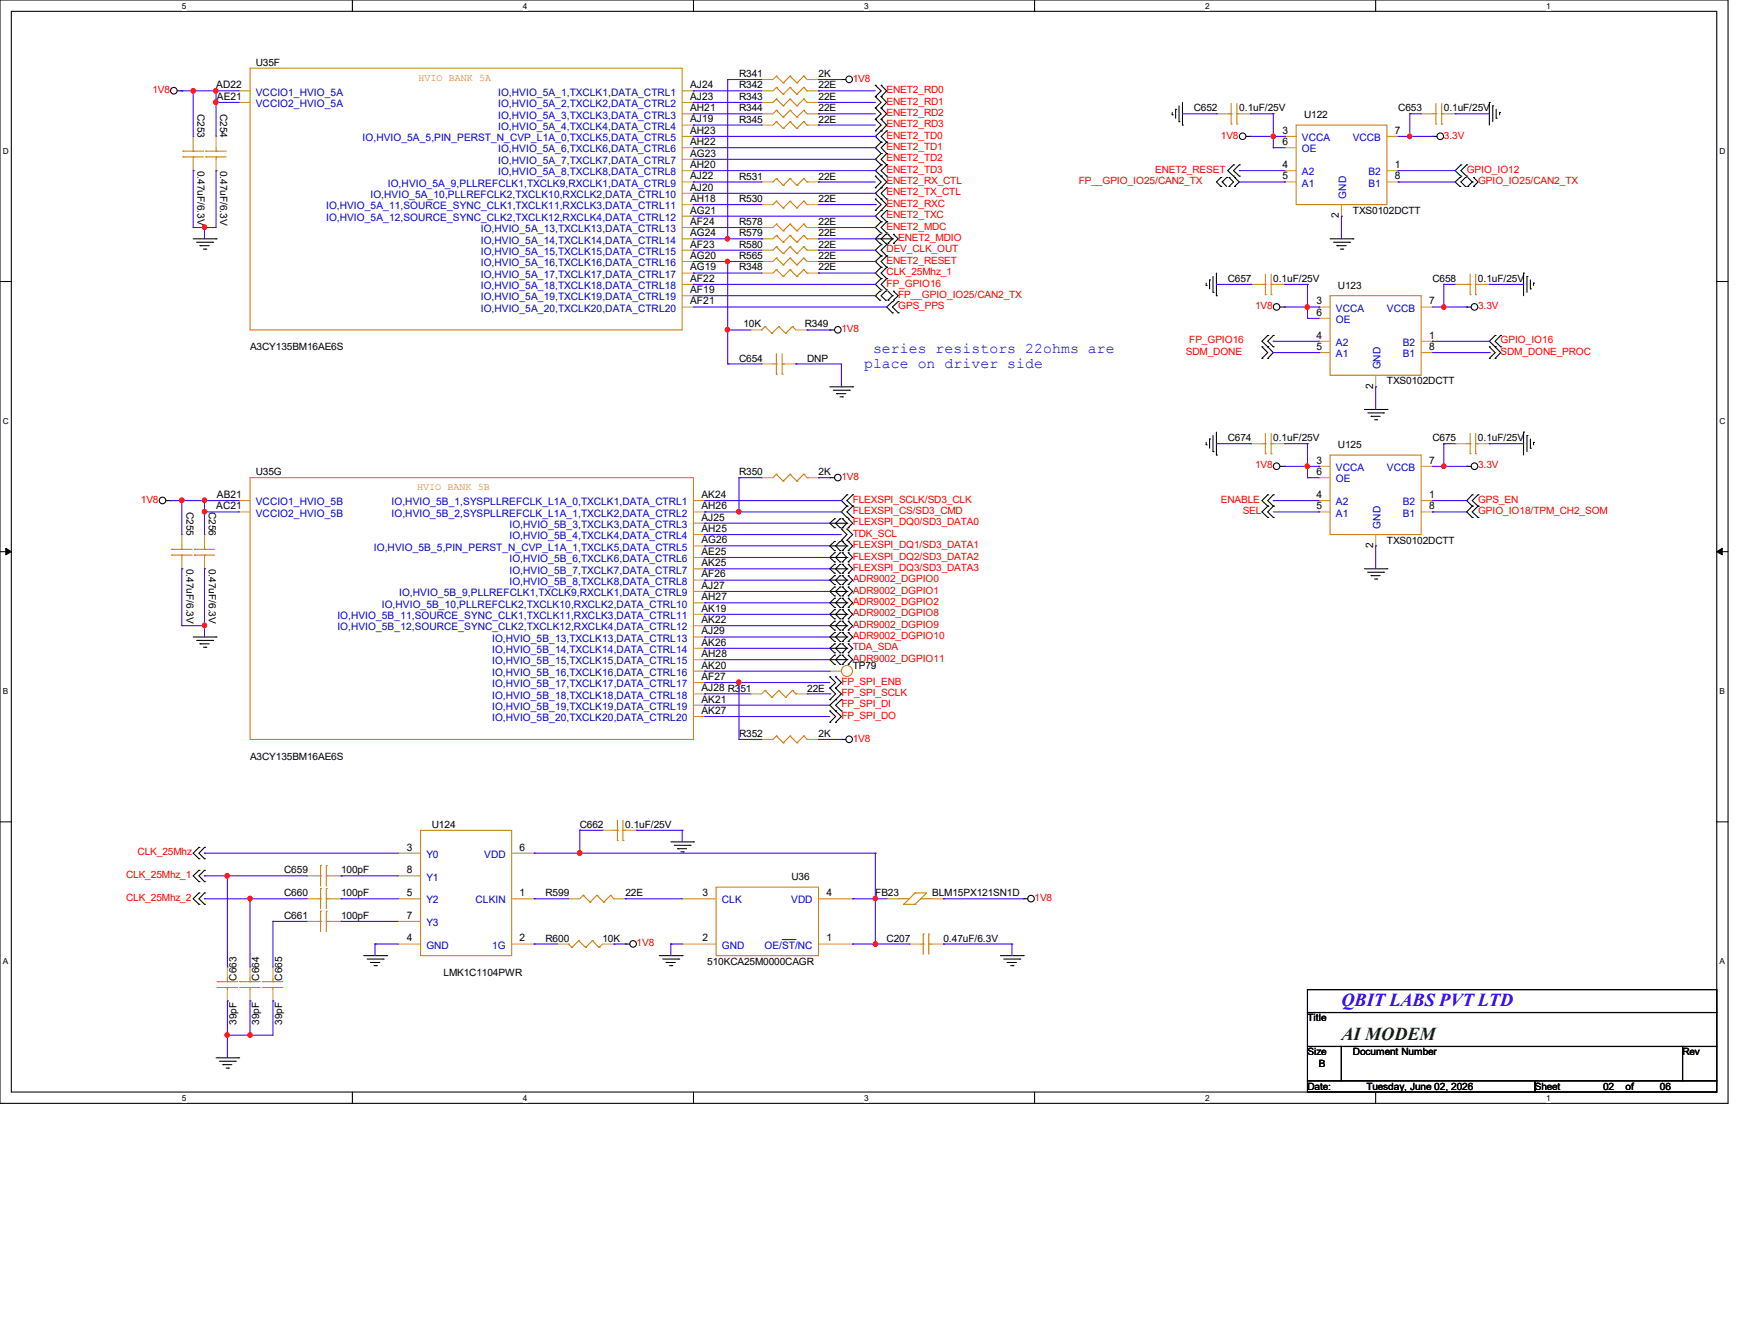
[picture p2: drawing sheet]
<svg xmlns="http://www.w3.org/2000/svg" width="279mm" height="216mm" viewBox="0 0 279 216" stroke-linecap="round" stroke-linejoin="round" font-family="sans-serif">
<defs><g id="words">
<text font-size="2.9" fill="#00f" x="215.8" y="161.7">QBIT LABS PVT LTD</text>
<text font-size="2.9" fill="#004000" x="215.8" y="167.2">AI MODEM</text>
<g font-size="2.4" fill="#00f">
<text x="139" y="59.1">place on driver side</text>
<text x="140.4" y="56.8">series resistors 22ohms are</text>
</g>
<g font-size="1.7">
<text x="34.8" y="14.2">AD22</text>
<text x="34.9" y="16">AE21</text>
<text x="111" y="14.2">AJ24</text>
<text x="111" y="16">AJ23</text>
<text x="111" y="17.9">AH21</text>
<text x="111" y="19.7">AJ19</text>
<text x="111" y="21.5">AH23</text>
<text x="111" y="23.3">AH22</text>
<text x="206.3" y="21.5">3</text>
<text x="206.3" y="23.3">6</text>
<text x="224.4" y="21.5">7</text>
<text x="111" y="25.2">AG23</text>
<text x="111" y="27">AH20</text>
<text x="111" y="28.8">AJ22</text>
<text x="206.3" y="28.8">5</text>
<text x="206.3" y="27">4</text>
<text x="224.4" y="27">1</text>
<text x="224.4" y="28.8">8</text>
<text x="111" y="30.6">AJ20</text>
<text x="111" y="32.5">AH18</text>
<text x="111" y="34.3">AG21</text>
<text x="215.4" y="35.1" transform="rotate(-90 215.4 35.1)">2</text>
<text x="111" y="36.2">AF24</text>
<text x="111" y="38">AG24</text>
<text x="111" y="39.8">AF23</text>
<text x="111" y="41.6">AG20</text>
<text x="111" y="43.5">AG19</text>
<text x="111" y="45.3">AF22</text>
<text x="111" y="47.1">AF19</text>
<text x="111" y="48.9">AF21</text>
<text x="211.7" y="48.9">3</text>
<text x="211.7" y="50.8">6</text>
<text x="229.9" y="48.9">7</text>
<text x="211.7" y="56.3">5</text>
<text x="211.7" y="54.4">4</text>
<text x="229.9" y="54.4">1</text>
<text x="229.9" y="56.3">8</text>
<text x="220.9" y="62.5" transform="rotate(-90 220.9 62.5)">2</text>
<text x="211.7" y="74.5">3</text>
<text x="211.7" y="76.4">6</text>
<text x="229.9" y="74.5">7</text>
<text x="34.8" y="81.9">AC21</text>
<text x="34.9" y="80.1">AB21</text>
<text x="112.8" y="80.1">AK24</text>
<text x="112.8" y="81.9">AH26</text>
<text x="112.8" y="83.7">AJ25</text>
<text x="211.7" y="81.9">5</text>
<text x="211.7" y="80.1">4</text>
<text x="229.9" y="80.1">1</text>
<text x="229.9" y="81.9">8</text>
<text x="112.8" y="85.5">AH25</text>
<text x="112.8" y="87.3">AG26</text>
<text x="112.8" y="89.2">AE25</text>
<text x="220.9" y="88.1" transform="rotate(-90 220.9 88.1)">2</text>
<text x="112.8" y="91">AK25</text>
<text x="112.8" y="92.8">AF26</text>
<text x="112.8" y="94.7">AJ27</text>
<text x="112.8" y="96.5">AH27</text>
<text x="112.8" y="98.3">AK19</text>
<text x="112.8" y="100.2">AK22</text>
<text x="112.8" y="102">AJ29</text>
<text x="112.8" y="103.8">AK26</text>
<text x="112.8" y="105.6">AH28</text>
<text x="112.8" y="107.5">AK20</text>
<text x="112.8" y="109.3">AF27</text>
<text x="112.8" y="111.1">AJ28 R351</text>
<text x="112.8" y="112.9">AK21</text>
<text x="112.8" y="114.8">AK27</text>
<text x="65.4" y="136.7">3</text>
<text x="83.6" y="136.7">6</text>
<text x="65.4" y="140.4">8</text>
<text x="65.4" y="144.1">5</text>
<text x="65.4" y="147.7">7</text>
<text x="83.6" y="144.1">1</text>
<text x="113" y="144.1">3</text>
<text x="132.9" y="144.1">4</text>
<text x="65.4" y="151.3">4</text>
<text x="83.6" y="151.3">2</text>
<text x="113" y="151.3">2</text>
<text x="132.9" y="151.3">1</text>
</g>
<g font-size="1.7" fill="#00c">
<text x="41.1" y="17.2">VCCIO2_HVIO_5A</text>
<text x="41.1" y="15.4">VCCIO1_HVIO_5A</text>
<text x="80.1" y="15.4">IO,HVIO_5A_1,TXCLK1,DATA_CTRL1</text>
<text x="80.1" y="17.2">IO,HVIO_5A_2,TXCLK2,DATA_CTRL2</text>
<text x="58.3" y="22.7">IO,HVIO_5A_5,PIN_PERST_N_CVP_L1A_0,TXCLK5,DATA_CTRL5</text>
<text x="80.1" y="19.1">IO,HVIO_5A_3,TXCLK3,DATA_CTRL3</text>
<text x="80.1" y="20.9">IO,HVIO_5A_4,TXCLK4,DATA_CTRL4</text>
<text x="209.4" y="22.7">VCCA</text>
<text x="217.6" y="22.7">VCCB</text>
<text x="80.1" y="24.5">IO,HVIO_5A_6,TXCLK6,DATA_CTRL6</text>
<text x="80.1" y="26.4">IO,HVIO_5A_7,TXCLK7,DATA_CTRL7</text>
<text x="80.1" y="28.2">IO,HVIO_5A_8,TXCLK8,DATA_CTRL8</text>
<text x="209.4" y="28.2">A2</text>
<text x="209.4" y="24.5">OE</text>
<text x="220.1" y="28.2">B2</text>
<text x="52.5" y="33.7">IO,HVIO_5A_11,SOURCE_SYNC_CLK1,TXCLK11,RXCLK3,DATA_CTRL11</text>
<text x="52.5" y="35.5">IO,HVIO_5A_12,SOURCE_SYNC_CLK2,TXCLK12,RXCLK4,DATA_CTRL12</text>
<text x="59.6" y="31.8">IO,HVIO_5A_10,PLLREFCLK2,TXCLK10,RXCLK2,DATA_CTRL10</text>
<text x="62.4" y="30">IO,HVIO_5A_9,PLLREFCLK1,TXCLK9,RXCLK1,DATA_CTRL9</text>
<text x="209.4" y="30">A1</text>
<text x="216.5" y="32" transform="rotate(-90 216.5 32)">GND</text>
<text x="220.1" y="30">B1</text>
<text x="77.3" y="37.3">IO,HVIO_5A_13,TXCLK13,DATA_CTRL13</text>
<text x="77.3" y="39.2">IO,HVIO_5A_14,TXCLK14,DATA_CTRL14</text>
<text x="77.3" y="41">IO,HVIO_5A_15,TXCLK15,DATA_CTRL15</text>
<text x="77.3" y="42.8">IO,HVIO_5A_16,TXCLK16,DATA_CTRL16</text>
<text x="77.3" y="44.7">IO,HVIO_5A_17,TXCLK17,DATA_CTRL17</text>
<text x="77.3" y="46.5">IO,HVIO_5A_18,TXCLK18,DATA_CTRL18</text>
<text x="77.3" y="48.3">IO,HVIO_5A_19,TXCLK19,DATA_CTRL19</text>
<text x="77.3" y="50.1">IO,HVIO_5A_20,TXCLK20,DATA_CTRL20</text>
<text x="214.9" y="50.1">VCCA</text>
<text x="214.9" y="51.9">OE</text>
<text x="223.1" y="50.1">VCCB</text>
<text x="214.9" y="57.4">A1</text>
<text x="214.9" y="55.6">A2</text>
<text x="222" y="59.4" transform="rotate(-90 222 59.4)">GND</text>
<text x="225.6" y="55.6">B2</text>
<text x="225.6" y="57.4">B1</text>
<text x="214.9" y="75.7">VCCA</text>
<text x="214.9" y="77.6">OE</text>
<text x="223.1" y="75.7">VCCB</text>
<text x="41.1" y="83.1">VCCIO2_HVIO_5B</text>
<text x="41.1" y="81.2">VCCIO1_HVIO_5B</text>
<text x="63" y="81.2">IO,HVIO_5B_1,SYSPLLREFCLK_L1A_0,TXCLK1,DATA_CTRL1</text>
<text x="63" y="83.1">IO,HVIO_5B_2,SYSPLLREFCLK_L1A_1,TXCLK2,DATA_CTRL2</text>
<text x="214.9" y="83.1">A1</text>
<text x="214.9" y="81.2">A2</text>
<text x="225.6" y="81.2">B2</text>
<text x="225.6" y="83.1">B1</text>
<text x="60.2" y="88.5">IO,HVIO_5B_5,PIN_PERST_N_CVP_L1A_1,TXCLK5,DATA_CTRL5</text>
<text x="82" y="84.9">IO,HVIO_5B_3,TXCLK3,DATA_CTRL3</text>
<text x="82" y="86.7">IO,HVIO_5B_4,TXCLK4,DATA_CTRL4</text>
<text x="222" y="85" transform="rotate(-90 222 85)">GND</text>
<text x="64.2" y="95.8">IO,HVIO_5B_9,PLLREFCLK1,TXCLK9,RXCLK1,DATA_CTRL9</text>
<text x="82" y="90.4">IO,HVIO_5B_6,TXCLK6,DATA_CTRL6</text>
<text x="82" y="92.2">IO,HVIO_5B_7,TXCLK7,DATA_CTRL7</text>
<text x="82" y="94">IO,HVIO_5B_8,TXCLK8,DATA_CTRL8</text>
<text x="54.3" y="99.5">IO,HVIO_5B_11,SOURCE_SYNC_CLK1,TXCLK11,RXCLK3,DATA_CTRL11</text>
<text x="54.3" y="101.3">IO,HVIO_5B_12,SOURCE_SYNC_CLK2,TXCLK12,RXCLK4,DATA_CTRL12</text>
<text x="61.4" y="97.7">IO,HVIO_5B_10,PLLREFCLK2,TXCLK10,RXCLK2,DATA_CTRL10</text>
<text x="79.2" y="103.2">IO,HVIO_5B_13,TXCLK13,DATA_CTRL13</text>
<text x="79.2" y="105">IO,HVIO_5B_14,TXCLK14,DATA_CTRL14</text>
<text x="79.2" y="106.8">IO,HVIO_5B_15,TXCLK15,DATA_CTRL15</text>
<text x="79.2" y="108.7">IO,HVIO_5B_16,TXCLK16,DATA_CTRL16</text>
<text x="79.2" y="110.5">IO,HVIO_5B_17,TXCLK17,DATA_CTRL17</text>
<text x="79.2" y="112.3">IO,HVIO_5B_18,TXCLK18,DATA_CTRL18</text>
<text x="79.2" y="114.1">IO,HVIO_5B_19,TXCLK19,DATA_CTRL19</text>
<text x="79.2" y="116">IO,HVIO_5B_20,TXCLK20,DATA_CTRL20</text>
<text x="68.6" y="137.9">Y0</text>
<text x="77.9" y="137.9">VDD</text>
<text x="68.6" y="141.6">Y1</text>
<text x="68.6" y="145.2">Y2</text>
<text x="68.6" y="148.9">Y3</text>
<text x="76.5" y="145.2">CLKIN</text>
<text x="116.1" y="145.2">CLK</text>
<text x="127.3" y="145.2">VDD</text>
<text x="68.6" y="152.5">GND</text>
<text x="79.2" y="152.5">1G</text>
<text x="116.1" y="152.5">GND</text>
<text x="123" y="152.5">OE/ST/NC</text>
</g>
<g font-size="1.6">
<text x="41.1" y="10.6">U35F</text>
<text x="118.9" y="16">R343</text>
<text x="118.9" y="14.2">R342</text>
<text x="118.9" y="12.4">R341</text>
<text x="118.9" y="17.9">R344</text>
<text x="131.7" y="16">22E</text>
<text x="131.7" y="14.2">22E</text>
<text x="131.7" y="12.4">2K</text>
<text x="131.7" y="17.9">22E</text>
<text x="192" y="17.9">C652</text>
<text x="199.3" y="17.9">0.1uF/25V</text>
<text x="224.9" y="17.9">C653</text>
<text x="232.2" y="17.9">0.1uF/25V</text>
<text x="31.8" y="18.3" transform="rotate(90 31.8 18.3)">C253</text>
<text x="35.4" y="18.3" transform="rotate(90 35.4 18.3)">C254</text>
<text x="118.9" y="19.7">R345</text>
<text x="131.7" y="19.7">22E</text>
<text x="209.8" y="19">U122</text>
<text x="31.8" y="27.4" transform="rotate(90 31.8 27.4)">0.47uF/6.3V</text>
<text x="35.4" y="27.4" transform="rotate(90 35.4 27.4)">0.47uF/6.3V</text>
<text x="118.9" y="28.9">R531</text>
<text x="131.7" y="28.9">22E</text>
<text x="118.9" y="32.5">R530</text>
<text x="131.7" y="32.5">22E</text>
<text x="217.6" y="34.3">TXS0102DCTT</text>
<text x="118.9" y="36.2">R578</text>
<text x="118.9" y="41.7">R565</text>
<text x="118.9" y="39.8">R580</text>
<text x="118.9" y="38">R579</text>
<text x="131.7" y="36.2">22E</text>
<text x="131.7" y="41.7">22E</text>
<text x="131.7" y="39.8">22E</text>
<text x="131.7" y="38">22E</text>
<text x="118.9" y="43.5">R348</text>
<text x="131.7" y="43.5">22E</text>
<text x="197.5" y="45.3">C657</text>
<text x="204.8" y="45.3">0.1uF/25V</text>
<text x="215.2" y="46.4">U123</text>
<text x="230.4" y="45.3">C658</text>
<text x="237.7" y="45.3">0.1uF/25V</text>
<text x="119.6" y="52.6">10K</text>
<text x="129.5" y="52.6">R349</text>
<text x="40.2" y="56.3">A3CY135BM16AE6S</text>
<text x="118.9" y="58.1">C654</text>
<text x="129.8" y="58.1">DNP</text>
<text x="223.1" y="61.8">TXS0102DCTT</text>
<text x="197.5" y="70.9">C674</text>
<text x="204.8" y="70.9">0.1uF/25V</text>
<text x="230.4" y="70.9">C675</text>
<text x="237.7" y="70.9">0.1uF/25V</text>
<text x="41.1" y="76.4">U35G</text>
<text x="118.9" y="76.4">R350</text>
<text x="131.7" y="76.4">2K</text>
<text x="215.2" y="72">U125</text>
<text x="30" y="82.3" transform="rotate(90 30 82.3)">C255</text>
<text x="33.6" y="82.3" transform="rotate(90 33.6 82.3)">C256</text>
<text x="223.1" y="87.4">TXS0102DCTT</text>
<text x="30" y="91.4" transform="rotate(90 30 91.4)">0.47uF/6.3V</text>
<text x="33.6" y="91.4" transform="rotate(90 33.6 91.4)">0.47uF/6.3V</text>
<text x="137.2" y="107.5">TP79</text>
<text x="129.8" y="111.2">22E</text>
<text x="118.9" y="118.5">R352</text>
<text x="131.7" y="118.5">2K</text>
<text x="40.2" y="122.1">A3CY135BM16AE6S</text>
<text x="69.5" y="133.1">U124</text>
<text x="93.3" y="133.1">C662</text>
<text x="100.6" y="133.1">0.1uF/25V</text>
<text x="45.7" y="140.4">C659</text>
<text x="54.9" y="140.4">100pF</text>
<text x="127.3" y="141.5">U36</text>
<text x="45.7" y="144.1">C660</text>
<text x="45.7" y="147.7">C661</text>
<text x="54.9" y="144.1">100pF</text>
<text x="54.9" y="147.7">100pF</text>
<text x="87.8" y="144.1">R599</text>
<text x="100.6" y="144.1">22E</text>
<text x="140.8" y="144.1">FB23</text>
<text x="149.9" y="144.1">BLM15PX121SN1D</text>
<text x="87.8" y="151.4">R600</text>
<text x="96.9" y="151.4">10K</text>
<text x="113.7" y="155.1">510KCA25M0000CAGR</text>
<text x="142.6" y="151.4">C207</text>
<text x="151.8" y="151.4">0.47uF/6.3V</text>
<text x="38.1" y="157.6" transform="rotate(-90 38.1 157.6)">C663</text>
<text x="41.7" y="157.6" transform="rotate(-90 41.7 157.6)">C664</text>
<text x="45.4" y="157.6" transform="rotate(-90 45.4 157.6)">C665</text>
<text x="71.3" y="156.9">LMK1C1104PWR</text>
<text x="38.1" y="164.8" transform="rotate(-90 38.1 164.8)">39pF</text>
<text x="41.7" y="164.8" transform="rotate(-90 41.7 164.8)">39pF</text>
<text x="45.4" y="164.8" transform="rotate(-90 45.4 164.8)">39pF</text>
<text x="210.3" y="164.2">Title</text>
<text x="210.3" y="169.7">Size</text>
<text x="212.1" y="171.5">B</text>
<text x="217.6" y="169.7">Document Number</text>
<text x="270.6" y="169.7">Rev</text>
<text x="210.3" y="175.2">Date:</text>
<text x="219.8" y="175.2">Tuesday, June 02, 2026</text>
<text x="246.9" y="175.2">Sheet</text>
<text x="257.8" y="175.2">02</text>
<text x="261.5" y="175.2">of</text>
<text x="267" y="175.2">06</text>
</g>
<g font-size="1.6" fill="#f00">
<text x="24.5" y="14.9">1V8</text>
<text x="137.2" y="13.1">1V8</text>
<text x="142.6" y="14.9">ENET2_RD0</text>
<text x="142.6" y="16.8">ENET2_RD1</text>
<text x="142.6" y="20.4">ENET2_RD3</text>
<text x="142.6" y="18.6">ENET2_RD2</text>
<text x="142.6" y="22.3">ENET2_TD0</text>
<text x="196.4" y="22.3">1V8</text>
<text x="232.2" y="22.3">3.3V</text>
<text x="142.6" y="24.1">ENET2_TD1</text>
<text x="142.6" y="26">ENET2_TD2</text>
<text x="142.6" y="29.6">ENET2_RX_CTL</text>
<text x="142.6" y="27.8">ENET2_TD3</text>
<text x="173.5" y="29.6">FP__GPIO_IO25/CAN2_TX</text>
<text x="185.8" y="27.8">ENET2_RESET</text>
<text x="235.9" y="27.8">GPIO_IO12</text>
<text x="237.7" y="29.6">GPIO_IO25/CAN2_TX</text>
<text x="142.6" y="31.4">ENET2_TX_CTL</text>
<text x="142.6" y="33.2">ENET2_RXC</text>
<text x="142.6" y="35.1">ENET2_TXC</text>
<text x="142.6" y="36.9">ENET2_MDC</text>
<text x="142.6" y="40.6">DEV_CLK_OUT</text>
<text x="144.5" y="38.7">ENET2_MDIO</text>
<text x="142.6" y="42.4">ENET2_RESET</text>
<text x="142.6" y="44.2">CLK_25Mhz_1</text>
<text x="142.6" y="46.1">FP_GPIO16</text>
<text x="144.5" y="47.9">FP__GPIO_IO25/CAN2_TX</text>
<text x="135.3" y="53.4">1V8</text>
<text x="144.5" y="49.7">GPS_PPS</text>
<text x="201.9" y="49.7">1V8</text>
<text x="237.7" y="49.7">3.3V</text>
<text x="190.8" y="57">SDM_DONE</text>
<text x="191.3" y="55.2">FP_GPIO16</text>
<text x="241.4" y="55.2">GPIO_IO16</text>
<text x="241.4" y="57">SDM_DONE_PROC</text>
<text x="135.3" y="77.1">1V8</text>
<text x="201.9" y="75.3">1V8</text>
<text x="237.7" y="75.3">3.3V</text>
<text x="22.6" y="80.8">1V8</text>
<text x="137.2" y="80.8">FLEXSPI_SCLK/SD3_CLK</text>
<text x="137.2" y="82.6">FLEXSPI_CS/SD3_CMD</text>
<text x="196.4" y="80.8">ENABLE</text>
<text x="199.9" y="82.6">SEL</text>
<text x="237.7" y="80.8">GPS_EN</text>
<text x="237.7" y="82.6">GPIO_IO18/TPM_CH2_SOM</text>
<text x="137.2" y="84.5">FLEXSPI_DQ0/SD3_DATA0</text>
<text x="137.2" y="86.3">TDK_SCL</text>
<text x="137.2" y="88.1">FLEXSPI_DQ1/SD3_DATA1</text>
<text x="137.2" y="90">FLEXSPI_DQ2/SD3_DATA2</text>
<text x="137.2" y="91.8">FLEXSPI_DQ3/SD3_DATA3</text>
<text x="137.2" y="93.6">ADR9002_DGPIO0</text>
<text x="137.2" y="95.4">ADR9002_DGPIO1</text>
<text x="137.2" y="97.2">ADR9002_DGPIO2</text>
<text x="137.2" y="99.1">ADR9002_DGPIO8</text>
<text x="137.2" y="100.9">ADR9002_DGPIO9</text>
<text x="137.2" y="104.6">TDA_SDA</text>
<text x="137.2" y="102.7">ADR9002_DGPIO10</text>
<text x="137.2" y="106.4">ADR9002_DGPIO11</text>
<text x="135.3" y="110.1">FP_SPI_ENB</text>
<text x="135.3" y="113.7">FP_SPI_DI</text>
<text x="135.3" y="111.9">FP_SPI_SCLK</text>
<text x="135.3" y="115.5">FP_SPI_DO</text>
<text x="137.2" y="119.2">1V8</text>
<text x="22.1" y="137.5">CLK_25Mhz</text>
<text x="20.3" y="141.1">CLK_25Mhz_1</text>
<text x="20.3" y="144.8">CLK_25Mhz_2</text>
<text x="166.4" y="144.8">1V8</text>
<text x="102.4" y="152.1">1V8</text>
</g>
<g font-size="1.6" fill="#cc8006">
<text x="67.3" y="13">HVIO BANK 5A</text>
<text x="67.1" y="78.8">HVIO BANK 5B</text>
</g>
<g font-size="1.3">
<text x="29.3" y="1.4">5</text>
<text x="84.1" y="1.4">4</text>
<text x="139" y="1.4">3</text>
<text x="193.8" y="1.4">2</text>
<text x="248.7" y="1.4">1</text>
<text x=".5" y="24.7">D</text>
<text x="276.6" y="24.7">D</text>
<text x=".5" y="68.2">C</text>
<text x="276.6" y="68.2">C</text>
<text x=".5" y="111.6">B</text>
<text x="276.6" y="111.6">B</text>
<text x=".5" y="155">A</text>
<text x="276.6" y="155">A</text>
<text x="29.3" y="177">5</text>
<text x="84.1" y="177">4</text>
<text x="139" y="177">3</text>
<text x="193.8" y="177">2</text>
<text x="248.7" y="177">1</text>
</g>
</g></defs>
<path d="M0 0h278v177.4h-278zM1.8 1.8h274.3v173.8h-274.3z" fill="none" stroke="#000" stroke-width=".17"/>
<g fill="#fff">
<path d="M29.3 .2h.7v1.5h-.7z"/>
<path d="M29.3 175.8h.7v1.4h-.7z"/>
</g>
<path d="M56.7 0v1.8M56.7 175.6v1.8" fill="none" stroke="#000" stroke-width=".17"/>
<g fill="#fff">
<path d="M84.1 .2h.7v1.5h-.7z"/>
<path d="M84.1 175.8h.7v1.4h-.7z"/>
</g>
<path d="M111.5 0v1.8M111.5 175.6v1.8" fill="none" stroke="#000" stroke-width=".17"/>
<g fill="#fff">
<path d="M139 .2h.7v1.5h-.7z"/>
<path d="M139 175.8h.7v1.4h-.7z"/>
</g>
<path d="M166.4 0v1.8M166.4 175.6v1.8" fill="none" stroke="#000" stroke-width=".17"/>
<g fill="#fff">
<path d="M193.8 .2h.8v1.5h-.8z"/>
<path d="M193.8 175.8h.8v1.4h-.8z"/>
</g>
<path d="M221.3 0v1.8M221.3 175.6v1.8" fill="none" stroke="#000" stroke-width=".17"/>
<g fill="#fff">
<path d="M248.7 .2h.7v1.5h-.7z"/>
<path d="M248.7 175.8h.7v1.4h-.7z"/>
<path d="M.5 23.5h.9v1.5h-.9z"/>
<path d="M276.6 23.5h.9v1.5h-.9z"/>
<path d="M.5 67h.9v1.5h-.9z"/>
<path d="M276.6 67h.9v1.5h-.9z"/>
</g>
<path d="M0 45.3h1.8M276.1 45.3h1.9" fill="none" stroke="#000" stroke-width=".17"/>
<g fill="#fff">
<path d="M.5 110.4h.8v1.5h-.8z"/>
<path d="M276.6 110.4h.9v1.5h-.9z"/>
</g>
<path d="M0 88.7h1.8M276.1 88.7h1.9" fill="none" stroke="#000" stroke-width=".17"/>
<path d="M.9 88.1l.9 .6-.9 .5zM276.1 88.7l.9-.6v1.1z" fill="#000" stroke="#000" stroke-width=".16"/>
<g fill="#fff">
<path d="M.5 153.8h.8v1.5h-.8z"/>
<path d="M276.6 153.8h.9v1.5h-.9z"/>
</g>
<g fill="none" stroke="#000" stroke-width=".17">
<path d="M28.5 14.6h.8M29.3 14.6h.1M135.3 12.8h.1M135.3 12.8h.8M140.8 19.2h.1M140.8 13.7h.1M140.8 15.5h.1M140.8 17.4h.1M140.8 19.2l.9 .9-.9 .9M140.8 13.7l.9 .9-.9 .9M140.8 15.5l.9 1-.9 .9M140.8 17.4l.9 .9-.9 .9"/>
<path d="M141.7 19.2h.1M141.7 13.7h.1M141.7 15.5h.1M141.7 17.4h.1M141.7 19.2l.9 .9-.9 .9M141.7 13.7l.9 .9-.9 .9M141.7 15.5l.9 1-.9 .9M141.7 17.4l.9 .9-.9 .9M188.6 18.5h.1M188.6 18.1v.4M189.1 17.6h.1M189.1 17.6v1.4"/>
<path d="M189.7 19.6h.1M189.7 17v2.6M190.2 16.5v3.6M239.6 16.5h.1M239.6 16.5v3.6M240.1 17h.1M240.1 17v2.6M240.7 19h.1M240.7 17.6v1.4M241.2 18.1h.1M241.2 18.1v.4M31.1 38.4h3.7"/>
<path d="M31.6 38.9h2.6M32.2 39.5h.1M32.2 39.5h1.5M34.2 38.9h.1M34.8 38.4h.1M140.8 21h.1M140.8 28.3h.1M140.8 30.2h.1M140.8 32h.1M140.8 33.8h.1M140.8 38.4h2.8M140.8 38.4l.7 .7"/>
<path d="M140.8 28.3l.9 1-.9 .9M140.8 32l.9 .9-.9 .9M141.5 39.1h.1M141.5 37.7h.1M141.5 37.7l-.7 .7M141.7 21h.1M141.7 35.6h.1M141.7 37.5h.1M141.7 22.9h.1M141.7 24.7h.1M141.7 26.5h.1M141.7 28.3h.1"/>
<path d="M141.7 30.2h.1M141.7 32h.1M141.7 33.8h.1M141.7 39.3h.1M141.7 35.6l-.9 1 .9 .9M141.7 21l-.9 .9 .9 1M141.7 22.9l-.9 .8 .9 1M141.7 24.7l-.9 .9 .9 .9M141.7 28.3l.9 1-.9 .9M141.7 26.5l-.9 .9 .9 .9M141.7 30.2l-.9 .9 1.8 1.8-.9 .9M141.7 33.8l-.9 1 .9 .8"/>
<path d="M141.7 39.3l-.9 .9 .9 .9M142.5 37.7h.1M142.5 39.1h.1M142.5 37.7l-.8 .7 .8 .7M142.6 37.5h.1M142.6 35.6h.1M142.6 22.9h.1M142.6 21h.1M142.6 24.7h.1M142.6 26.5h.1M142.6 28.3h.1M142.6 32h.1"/>
<path d="M142.6 30.2h.1M142.6 33.8h.1M142.6 39.3h.1M142.6 35.6l-.9 1 .9 .9M142.6 39.3l-.9 .9 .9 .9M142.6 21l-.9 .9 .9 1M142.6 22.9l-.9 .8 .9 1M142.6 24.7l-.9 .9 .9 .9M142.6 26.5l-.9 .9 .9 .9M142.6 30.2l-.9 .9 .9 .9M142.6 33.8l-.9 1 .9 .8M142.8 37.7h.1"/>
<path d="M142.8 39.1h.1M142.8 37.7l.8 .7M143.6 38.4h.1M143.6 38.4l-.8 .7M143.7 37.7h.1M143.7 39.1h.1M143.7 37.7l.8 .7-.8 .7M190.2 20.1h.1M196.4 30h.1M196.4 28.5h.1M196.4 28.5l-.7 .8 .7 .7M196.6 29.3h.1"/>
<path d="M196.6 29.3l.7 .7M197.3 28.5h.1M197.3 28.5l-.7 .8M197.7 28.5h.1M197.7 30h.1M197.7 28.5l.7 .8-.7 .7M198.4 26.5h.1M198.4 28.3h.1M198.4 26.5l-.9 .9 .9 .9M198.6 28.5h.1M198.6 30h.1M198.6 28.5l.7 .8-.7 .7"/>
<path d="M199.3 26.5h.1M199.3 28.3h.1M199.3 26.5l-.9 .9 .9 .9M200.4 21.9h.8M201.2 21.9h.1M214 38.4h3.6M214.5 38.9h2.6M215.1 39.5h.1M215.1 39.5h1.4M217.1 38.9h.1M217.6 38.4h.1M230.4 21.9h.1"/>
<path d="M230.4 21.9h.7M234.8 30h.1M234.8 28.5h.1M234.8 28.5l-.7 .8 .7 .7M235 26.5h.1M235 28.3h.1M235 26.5l-.9 .9 .9 .9M235.7 30h.1M235.7 28.5h.1M235.7 28.5l-.7 .8 .7 .7M235.9 28.3h.1M235.9 26.5h.1"/>
<path d="M235.9 26.5l-.9 .9 .9 .9M236.1 30h.1M236.1 28.5l.7 .8M236.8 29.3h.1M236.8 29.3l-.7 .7M237 28.5h.1M237 30h.1M237 28.5l.7 .8-.7 .7M32.7 40h.4M33.1 40h.1M133.5 53h.1M133.5 53h.7"/>
<path d="M141.5 48.3h.1M141.5 46.8h.1M141.5 46.8l-.7 .7 .7 .8M141.7 41.1h.1M141.7 43h.1M141.7 44.8h.1M141.7 46.6h.1M141.7 41.1l-.9 .9 .9 1M141.7 43l-.9 .9 .9 .9M141.7 44.8l-.9 .9 .9 .9M142.5 48.3h.1M142.5 46.8h.1"/>
<path d="M142.5 46.8l-.8 .7 .8 .8M142.6 43h.1M142.6 41.1h.1M142.6 44.8h.1M142.6 46.6h.1M142.6 41.1l-.9 .9 .9 1M142.6 43l-.9 .9 .9 .9M142.6 44.8l-.9 .9 .9 .9M142.8 48.3h.1M142.8 46.8l.8 .7M143.6 48.5h.1M143.6 50.3h.1"/>
<path d="M143.6 47.5h.1M143.6 48.5l-1 .9 1 .9M143.6 47.5l-.8 .8M143.7 46.8h.1M143.7 48.3h.1M143.7 46.8l.8 .7-.8 .8M144.5 50.3h.1M144.5 48.5h.1M144.5 48.5l-.9 .9 .9 .9M194 45.9h.1M194 45.5v.4M194.6 45h.1"/>
<path d="M194.6 45v1.4M195.1 47h.1M195.1 44.4v2.6M195.7 47.5h.1M195.7 43.9v3.6M203 57.6h.1M203 55.8h.1M203 55.8l.9 .9-.9 .9M203.9 53.9h.1M203.9 55.8h.1M203.9 57.6h.1M203.9 53.9l-.9 1 .9 .9"/>
<path d="M203.9 55.8l.9 .9-.9 .9M204.8 53.9h.1M204.8 55.8h.1M204.8 53.9l-.9 1 .9 .9M205.9 49.4h.7M206.6 49.4h.1M215.6 40h.4M216 40h.1M235.9 49.4h.1M235.9 49.4h.7M239.6 57.6h.1M239.6 55.8h.1"/>
<path d="M239.6 55.8l.9 .9-.9 .9M240.5 53.9h.1M240.5 55.8h.1M240.5 57.6h.1M240.5 53.9l-.9 1 .9 .9M240.5 55.8l.9 .9-.9 .9M241.4 55.8h.1M241.4 53.9h.1M241.4 53.9l-.9 1 .9 .9M245.1 43.9h.1M245.1 43.9v3.6M245.6 44.4h.1"/>
<path d="M245.6 44.4v2.6M246.2 46.4h.1M246.2 45v1.4M246.7 45.5h.1M246.7 45.5v.4M133.5 76.8h.1M133.5 76.8h.7M133.5 62.2h3.7M134 62.7h2.6M134.6 63.3h.1M134.6 63.3h1.5M135.1 63.8h.4"/>
<path d="M135.5 63.8h.1M136.2 79.5h.1M136.2 79.5l-.9 1 .9 .9M136.6 62.7h.1M137.2 62.2h.1M137.2 79.5h.1M137.2 79.5l-1 1 1 .9M194 71.5h.1M194 71.1v.4M194.6 70.6h.1M194.6 70.6v1.5M195.1 72.6h.1"/>
<path d="M195.1 70v2.6M195.7 73.2h.1M195.7 69.5v3.7M203.9 79.5h.1M203.9 79.5l-.9 1 .9 .9M204.8 79.5h.1M204.8 79.5l-.9 1 .9 .9M205.9 75h.7M206.6 75h.1M219.5 65.8h3.6M220 66.4h2.5M220.6 66.9h.1"/>
<path d="M220.6 66.9h1.4M221.1 67.5h.3M221.4 67.5h.1M222.5 66.4h.1M223.1 65.8h.1M235.9 75h.1M235.9 75h.7M236.8 79.5h.1M236.8 79.5l-.9 1 .9 .9M237.7 79.5h.1M237.7 79.5l-.9 1 .9 .9M245.1 69.5h.1"/>
<path d="M245.1 69.5v3.7M245.6 70h.1M245.6 70v2.6M246.2 72.1h.1M246.2 70.6v1.5M246.7 71.1h.1M246.7 71.1v.4M26.7 80.5h.7M27.4 80.5h.1M133.5 91.4h2.7M133.5 84.1h2.7M133.5 84.1l.7 .7"/>
<path d="M133.5 87.8h2.7M133.5 87.8l.7 .7M133.5 89.6h2.7M133.5 89.6l.7 .7M133.5 91.4l.7 .8M133.5 93.3h2.7M133.5 93.3l.7 .7M133.5 95.1h2.7M133.5 95.1l.7 .7M133.5 96.9h2.7M133.5 96.9l.7 .8M133.5 98.8h2.7"/>
<path d="M133.5 98.8l.7 .7M134.2 84.8h.1M134.2 83.4h.1M134.2 88.5h.1M134.2 87h.1M134.2 90.3h.1M134.2 88.9h.1M134.2 92.2h.1M134.2 90.7h.1M134.2 94h.1M134.2 92.5h.1M134.2 95.8h.1"/>
<path d="M134.2 94.4h.1M134.2 97.7h.1M134.2 96.2h.1M134.2 99.5h.1M134.2 98h.1M134.2 99.9h.1M134.2 83.4l-.7 .7M134.2 88.9l-.7 .7M134.2 87l-.7 .8M134.2 90.7l-.7 .7M134.2 92.5l-.7 .8M134.2 98l-.7 .8"/>
<path d="M134.2 94.4l-.7 .7M134.2 96.2l-.7 .7M134.2 99.9l-.7 .7M135.1 83.4h.1M135.1 84.8h.1M135.1 87h.1M135.1 88.5h.1M135.1 88.9h.1M135.1 90.3h.1M135.1 90.7h.1M135.1 92.2h.1M135.1 92.5h.1"/>
<path d="M135.1 94h.1M135.1 94.4h.1M135.1 95.8h.1M135.1 96.2h.1M135.1 97.7h.1M135.1 98h.1M135.1 99.5h.1M135.1 99.9h.1M135.1 83.4l-.7 .7 .7 .7M135.1 87l-.7 .8 .7 .7M135.1 88.9l-.7 .7 .7 .7M135.1 90.7l-.7 .7 .7 .8"/>
<path d="M135.1 92.5l-.7 .8 .7 .7M135.1 94.4l-.7 .7 .7 .7M135.1 96.2l-.7 .7 .7 .8M135.1 98l-.7 .8 .7 .7M135.1 99.9l-.7 .7 .7 .7M135.3 85h.1M135.3 86.9h.1M135.3 85l.9 .9-.9 1M135.5 83.4h.1M135.5 84.8h.1M135.5 87h.1M135.5 88.5h.1"/>
<path d="M135.5 88.9h.1M135.5 90.3h.1M135.5 90.7h.1M135.5 92.2h.1M135.5 92.5h.1M135.5 94h.1M135.5 94.4h.1M135.5 95.8h.1M135.5 96.2h.1M135.5 97.7h.1M135.5 98h.1M135.5 99.5h.1"/>
<path d="M135.5 99.9h.1M135.5 83.4l.7 .7M135.5 87l.7 .8M135.5 88.9l.7 .7M135.5 90.7l.7 .7M135.5 92.5l.7 .8M135.5 94.4l.7 .7M135.5 96.2l.7 .7M135.5 98l.7 .8M135.5 99.9l.7 .7M136.2 81.4h.1M136.2 83.2h.1"/>
<path d="M136.2 84.1h.1M136.2 85h.1M136.2 86.9h.1M136.2 87.8h.1M136.2 89.6h.1M136.2 91.4h.1M136.2 93.3h.1M136.2 95.1h.1M136.2 96.9h.1M136.2 98.8h.1M136.2 81.4l-.9 .9 .9 .9M136.2 84.1l-.7 .7"/>
<path d="M136.2 85l1 .9-1 1M136.2 87.8l-.7 .7M136.2 89.6l-.7 .7M136.2 91.4l-.7 .8M136.2 93.3l-.7 .7M136.2 95.1l-.7 .7M136.2 96.9l-.7 .8M136.2 98.8l-.7 .7M136.4 83.4h.1M136.4 84.8h.1M136.4 87h.1M136.4 88.5h.1"/>
<path d="M136.4 88.9h.1M136.4 90.3h.1M136.4 90.7h.1M136.4 92.2h.1M136.4 92.5h.1M136.4 94h.1M136.4 94.4h.1M136.4 95.8h.1M136.4 96.2h.1M136.4 97.7h.1M136.4 98h.1M136.4 99.5h.1"/>
<path d="M136.4 99.9h.1M136.4 83.4l.8 .7-.8 .7M136.4 87l.8 .8-.8 .7M136.4 90.7l.8 .7-.8 .8M136.4 88.9l.8 .7-.8 .7M136.4 92.5l.8 .8-.8 .7M136.4 94.4l.8 .7-.8 .7M136.4 96.2l.8 .7-.8 .8M136.4 99.9l.8 .7-.8 .7M136.4 98l.8 .8-.8 .7M137.2 81.4h.1M137.2 83.2h.1"/>
<path d="M137.2 81.4l-1 .9 1 .9M203.9 81.4h.1M203.9 83.2h.1M203.9 81.4l-.9 .9 .9 .9M204.8 81.4h.1M204.8 83.2h.1M204.8 81.4l-.9 .9 .9 .9M219.5 91.4h3.6M220 92h2.5M220.6 92.5h.1M220.6 92.5h1.4M221.1 93.1h.3"/>
<path d="M221.4 93.1h.1M222.5 92h.1M223.1 91.4h.1M236.8 81.4h.1M236.8 83.2h.1M236.8 81.4l-.9 .9 .9 .9M237.7 81.4h.1M237.7 83.2h.1M237.7 81.4l-.9 .9 .9 .9M31.1 102.4h3.7M31.6 103h2.6M32.2 103.5h.1"/>
<path d="M32.2 103.5h1.5M32.7 104.1h.4M33.1 104.1h.1M34.2 103h.1M34.8 102.4h.1M133.5 108.8h.1M133.5 110.6h.1M133.5 116.1h.1M133.5 114.3h.1M133.5 112.5h.1M133.5 102.4h2.7M133.5 104.2h2.7"/>
<path d="M133.5 104.2l.7 .7M133.5 108.8l.9 .9-.9 .9M133.5 114.3l.9 .9-.9 .9M133.5 100.6h2.7M133.5 100.6l.7 .7M133.5 102.4l.7 .7M133.5 106h2.7M133.5 106l.7 .8M133.5 110.6l.9 .9-.9 1M134.2 104.9h.1M134.2 103.5h.1M134.2 101.3h.1"/>
<path d="M134.2 103.1h.1M134.2 101.7h.1M134.2 106.8h.1M134.2 105.3h.1M134.2 103.5l-.7 .7M134.2 101.7l-.7 .7M134.2 105.3l-.7 .7M134.4 108.8h.1M134.4 110.6h.1M134.4 114.3h.1M134.4 112.5h.1M134.4 116.1h.1"/>
<path d="M134.4 108.8l.9 .9-.9 .9M134.4 112.5l-.9 .9 .9 .9M134.4 114.3l.9 .9-.9 .9M134.4 110.6l.9 .9-.9 1M135.1 103.5h.1M135.1 104.9h.1M135.1 101.3h.1M135.1 101.7h.1M135.1 103.1h.1M135.1 105.3h.1M135.1 106.8h.1M135.1 101.7l-.7 .7 .7 .7"/>
<path d="M135.1 103.5l-.7 .7 .7 .7M135.1 105.3l-.7 .7 .7 .8M135.3 118.9h.1M135.3 112.5h.1M135.3 114.3h.1M135.3 118.9h.8M135.3 112.5l-.9 .9 .9 .9M135.5 103.5h.1M135.5 104.9h.1M135.5 101.3h.1M135.5 101.7h.1M135.5 103.1h.1"/>
<path d="M135.5 105.3h.1M135.5 106.8h.1M135.5 103.5l.7 .7M135.5 105.3l.7 .7M135.5 101.7l.7 .7M136.2 104.2h.1M136.2 100.6h.1M136.2 102.4h.1M136.2 106h.1M136.2 102.4l-.7 .7M136.2 104.2l-.7 .7M136.2 100.6l-.7 .7"/>
<path d="M136.2 106l-.7 .8M136.4 103.5h.1M136.4 104.9h.1M136.4 101.3h.1M136.4 101.7h.1M136.4 103.1h.1M136.4 105.3h.1M136.4 106.8h.1M136.4 103.5l.8 .7-.8 .7M136.4 101.7l.8 .7-.8 .7M136.4 105.3l.8 .7-.8 .8M0 132.1h1.8"/>
<path d="M32 138h.1M32 136.2h.1M32 139.9h.1M32 136.2l-.9 1 .9 .8M32 139.9l-.9 .9 .9 .9M32.9 138h.1M32.9 136.2h.1M32.9 139.9h.1M32.9 136.2l-.9 1 .9 .8M32.9 139.9l-.9 .9 .9 .9M107.9 135.3h3.6M108.5 135.9h2.5"/>
<path d="M109 136.4h.1M109 136.4h1.4M109.5 136.9h.4M109.9 136.9h.1M111 135.9h.1M111.5 135.3h.1M276.1 132.1h1.9M32 141.7h.1M32 145.4h.1M32 143.6h.1M32 143.6l-.9 .9 .9 .9M32.9 141.7h.1"/>
<path d="M32.9 145.4h.1M32.9 143.6h.1M32.9 143.6l-.9 .9 .9 .9M58.5 153.6h3.7M59.1 154.2h2.5M59.6 154.7h.1M59.6 154.7h1.5M60.2 155.2h.3M60.5 155.2h.1M61.6 154.2h.1M62.2 153.6h.1M100.6 151.8h.1"/>
<path d="M100.6 151.8h.7M106 153.6h3.7M106.6 154.2h2.6M107.1 154.7h.1M107.1 154.7h1.5M107.7 155.2h.4M108.1 155.2h.1M109.2 154.2h.1M109.7 153.6h.1M160.9 153.6h3.7M161.5 154.2h2.5M162 154.7h.1"/>
<path d="M162 154.7h1.5M162.6 155.2h.3M162.9 155.2h.1M164 154.2h.1M164.6 153.6h.1M164.6 144.5h.1M164.6 144.5h.7M210.3 159.1h65.8v3.7h-65.8zM34.8 170.1h3.6M35.3 170.6h2.5M35.9 171.2h.1M35.9 171.2h1.4"/>
<path d="M36.4 171.7h.3M36.7 171.7h.1M37.8 170.6h.1M38.4 170.1h.1M210.3 162.8h65.8v5.4h-65.8zM210.3 168.2h5.5v5.5h-5.5zM210.3 173.7h36.6v1.9h-36.6zM215.8 168.2h54.8v5.5h-54.8zM246.9 173.7h29.2v1.9h-29.2zM270.6 168.2h5.5v5.5h-5.5z"/>
<circle cx="28" cy="14.6" r=".53"/>
<circle cx="136.6" cy="12.8" r=".53"/>
<circle cx="199.9" cy="21.9" r=".53"/>
<circle cx="231.7" cy="21.9" r=".53"/>
<circle cx="134.8" cy="53" r=".53"/>
<circle cx="205.3" cy="49.3" r=".53"/>
<circle cx="237.2" cy="49.3" r=".53"/>
<circle cx="134.8" cy="76.8" r=".53"/>
<circle cx="205.3" cy="75" r=".53"/>
<circle cx="237.2" cy="75" r=".53"/>
<circle cx="26.1" cy="80.5" r=".53"/>
<circle cx="136.6" cy="118.9" r=".53"/>
<circle cx="101.8" cy="151.7" r=".53"/>
<circle cx="165.8" cy="144.5" r=".53"/>
</g>
<g fill="none" stroke="#cc8006" stroke-width=".17">
<path d="M40.2 11h69.5v42h-69.5zM124.9 15.9h.1M124.9 14.1h.1M124.9 19.6h.1M124.9 12.2h.1M124.9 17.7h.1M124.9 15.9l-.6 .6M124.9 15.9l1.1 1.1M124.9 14.1l-.6 .5M124.9 14.1l1.1 1.1M124.9 19.6l-.6 .5M124.9 19.6l1.1 1.1"/>
<path d="M124.9 12.2l-.6 .6M124.9 12.2l1.1 1.1M124.9 17.7l-.6 .6M124.9 17.7l1.1 1.1M126 17h.1M126 15.2h.1M126 13.3h.1M126 18.8h.1M127.1 15.9h.1M127.1 14.1h.1M127.1 19.6h.1M127.1 12.2h.1"/>
<path d="M127.1 17.7h.1M127.1 15.9l-1.1 1.1M127.1 15.9l1.1 1.1M127.1 14.1l-1.1 1.1M127.1 14.1l1.1 1.1M127.1 19.6l-1.1 1.1M127.1 19.6l1.1 1.1M127.1 12.2l-1.1 1.1M127.1 12.2l1.1 1.1M127.1 17.7l-1.1 1.1M127.1 17.7l1.1 1.1M128.2 17h.1"/>
<path d="M128.2 15.2h.1M128.2 13.3h.1M128.2 18.8h.1M129.3 15.9h.1M129.3 14.1h.1M129.3 19.6h.1M129.3 12.2h.1M129.3 17.7h.1M129.3 15.9l-1.1 1.1M129.3 15.9l.5 .6M129.3 14.1l-1.1 1.1M129.3 14.1l.5 .5"/>
<path d="M129.3 19.6l-1.1 1.1M129.3 19.6l.5 .5M129.3 12.2l-1.1 1.1M129.3 12.2l.5 .6M129.3 17.7l-1.1 1.1M129.3 17.7l.5 .6M129.8 16.5h.1M129.8 14.6h.1M129.8 12.8h.1M129.8 18.3h.1M197.5 18.3h.5M198 19.9h.1"/>
<path d="M198 18.3h.1M198 16.6v3.3M199 18.3h.1M199 19.9h.1M199 18.3h.3M199 16.6v3.3M230.4 18.3h.6M231 19.9h.1M231 18.3h.1M231 16.6v3.3M231.9 18.3h.1M231.9 19.9h.1"/>
<path d="M231.9 18.3h.3M231.9 16.6v3.3M29.4 24.3h.1M29.4 25.2h.1M29.4 24.3h3.3M29.4 25.2h3.3M31.1 25.2h.1M31.1 24.3h.1M31.1 23.7v.6M31.1 25.2v.4M33.1 24.3h.1M33.1 25.2h.1"/>
<path d="M33.1 24.3h3.3M33.1 25.2h3.3M34.8 25.2h.1M34.8 24.3h.1M34.8 23.7v.6M34.8 25.2v.4M124.9 28.7h.1M124.9 36h.1M124.9 32.3h.1M124.9 39.7h.1M124.9 37.8h.1M124.9 28.7l-.6 .6"/>
<path d="M124.9 28.7l1.1 1.1M124.9 36l-.6 .6M124.9 36l1.1 1.1M124.9 32.3l-.6 .6M124.9 32.3l1.1 1.1M124.9 39.7l-.6 .5M124.9 39.7l1.1 1.1M124.9 37.8l-.6 .6M124.9 37.8l1.1 1.1M126 29.8h.1M126 37.1h.1M126 33.4h.1"/>
<path d="M126 20.7h.1M126 38.9h.1M127.1 28.7h.1M127.1 36h.1M127.1 32.3h.1M127.1 39.7h.1M127.1 37.8h.1M127.1 28.7l-1.1 1.1M127.1 28.7l1.1 1.1M127.1 36l-1.1 1.1M127.1 36l1.1 1.1M127.1 32.3l-1.1 1.1"/>
<path d="M127.1 32.3l1.1 1.1M127.1 39.7l-1.1 1.1M127.1 39.7l1.1 1.1M127.1 37.8l-1.1 1.1M127.1 37.8l1.1 1.1M128.2 29.8h.1M128.2 37.1h.1M128.2 33.4h.1M128.2 20.7h.1M128.2 38.9h.1M129.3 28.7h.1M129.3 36h.1"/>
<path d="M129.3 32.3h.1M129.3 39.7h.1M129.3 37.8h.1M129.3 28.7l-1.1 1.1M129.3 28.7l.5 .6M129.3 36l-1.1 1.1M129.3 36l.5 .6M129.3 32.3l-1.1 1.1M129.3 32.3l.5 .6M129.3 39.7l-1.1 1.1M129.3 39.7l.5 .5M129.3 37.8l-1.1 1.1"/>
<path d="M129.3 37.8l.5 .6M129.8 29.3h.1M129.8 36.6h.1M129.8 32.9h.1M129.8 20.1h.1M129.8 38.4h.1M208.5 20.1h14.6v12.8h-14.6zM122.5 53h.1M123.1 52.5h.1M123.1 52.5l1.1 1.1M123.1 52.5l-.6 .5M124.2 53.6h.1"/>
<path d="M124.3 58.5h.6M124.9 41.5h.1M124.9 58.5h.1M124.9 43.3h.1M124.9 41.5l-.6 .5M124.9 41.5l1.1 1.1M124.9 56.9v3.3M124.9 43.3l-.6 .6M124.9 43.3l1.1 1.1M125.3 52.5h.1M125.3 52.5l1.1 1.1M125.3 52.5l-1.1 1.1"/>
<path d="M125.8 58.5h.1M125.8 58.5h.4M125.8 56.9v3.3M126 42.6h.1M126 40.8h.1M126 44.4h.1M126.4 53.6h.1M127.1 41.5h.1M127.1 43.3h.1M127.1 41.5l-1.1 1.1M127.1 41.5l1.1 1.1M127.1 43.3l-1.1 1.1"/>
<path d="M127.1 43.3l1.1 1.1M127.5 52.5h.1M127.5 52.5l.5 .5M127.5 52.5l-1.1 1.1M128.2 42.6h.1M128.2 40.8h.1M128.2 44.4h.1M129.3 41.5h.1M129.3 43.3h.1M129.3 41.5l-1.1 1.1M129.3 41.5l.5 .5M129.3 43.3l-1.1 1.1"/>
<path d="M129.3 43.3l.5 .6M129.8 42h.1M129.8 40.2h.1M129.8 43.9h.1M203 45.7h.5M203.5 47.4h.1M203.5 45.7h.1M203.5 44.1v3.3M204.5 45.7h.1M204.5 47.4h.1M204.5 44.1v3.3M204.5 45.7h.3"/>
<path d="M214 47.5h14.6v12.8h-14.6zM235.9 45.7h.6M236.5 47.4h.1M236.5 45.7h.1M236.5 44.1v3.3M237.4 45.7h.1M237.4 47.4h.1M237.4 45.7h.3M237.4 44.1v3.3M40.2 76.8h71.3v42.1h-71.3zM124.9 76.2h.1M124.9 60.2h.1"/>
<path d="M124.9 76.2l-.6 .6M124.9 76.2l1.1 1.1M125.8 60.2h.1M126 77.3h.1M127.1 76.2h.1M127.1 76.2l-1.1 1.1M127.1 76.2l1.1 1.1M128.2 77.3h.1M129.3 76.2h.1M129.3 76.2l-1.1 1.1M129.3 76.2l.5 .6M129.8 76.8h.1"/>
<path d="M203 71.3h.5M203.5 72.9h.1M203.5 71.3h.1M203.5 69.7v3.2M204.5 71.3h.1M204.5 72.9h.1M204.5 71.3h.3M204.5 69.7v3.2M214 73.2h14.6v12.7h-14.6zM235.9 71.3h.6M236.5 72.9h.1M236.5 71.3h.1"/>
<path d="M236.5 69.7v3.2M237.4 71.3h.1M237.4 72.9h.1M237.4 71.3h.3M237.4 69.7v3.2M27.6 88.3h.1M27.6 89.2h.1M27.6 88.3h3.3M27.6 89.2h3.3M29.3 89.2h.1M29.3 88.3h.1M29.3 87.8v.5"/>
<path d="M29.3 89.2v.4M31.3 88.3h.1M31.3 89.2h.1M31.3 88.3h3.2M31.3 89.2h3.2M32.9 89.2h.1M32.9 88.3h.1M32.9 87.8v.5M32.9 89.2v.4M123.1 111h.1M123.1 111l-.6 .5M123.1 111l1.1 1.1"/>
<path d="M124.2 112.1h.1M124.9 118.3h.1M124.9 118.3l-.6 .6M124.9 118.3l1.1 1.1M125.3 111h.1M125.3 111l-1.1 1.1M125.3 111l1.1 1.1M126 119.4h.1M126.4 112.1h.1M127.1 118.3h.1M127.1 118.3l-1.1 1.1M127.1 118.3l1.1 1.1"/>
<path d="M127.5 111h.1M127.5 111l-1.1 1.1M127.5 111l.5 .5M128 111.5h.1M128.2 119.4h.1M129.3 118.3h.1M129.3 118.3l-1.1 1.1M129.3 118.3l.5 .6M129.8 118.9h.1M51.6 139.1h.1M51.6 139.1v3.4M52.5 139.1h.1"/>
<path d="M52.5 139.1v3.4M67.6 133.5h14.7v20.1h-14.7zM98.8 133.5h.5M99.3 135.1h.1M99.3 133.5h.1M99.3 131.9v3.2M100.2 133.5h.1M100.2 135.1h.1M100.2 133.5h.4M100.2 131.9v3.2M34.9 157.8h.1M34.9 158.7h.1"/>
<path d="M34.9 157.8h3.3M34.9 158.7h3.3M36.6 158.7h.1M36.6 157.8h.1M36.6 157.3v.5M36.6 158.7v.4M38.6 157.8h.1M38.6 158.7h.1M38.6 157.8h3.3M38.6 158.7h3.3M40.2 158.7h.1M40.2 157.8h.1"/>
<path d="M40.2 157.3v.5M40.2 158.7v.4M42.2 157.8h.1M42.2 158.7h.1M42.2 157.8h3.3M42.2 158.7h3.3M43.9 158.7h.1M43.9 157.8h.1M43.9 157.3v.5M43.9 158.7v.4M51.2 140.8h.4M51.2 144.5h.4"/>
<path d="M51.2 148.1h.4M51.6 140.8h.1M51.6 144.5h.1M51.6 142.8h.1M51.6 148.1h.1M51.6 146.5h.1M51.6 142.8v3.3M51.6 146.5v3.3M52.5 140.8h.1M52.5 142.8h.1M52.5 144.5h.1M52.5 146.5h.1"/>
<path d="M52.5 148.1h.1M52.5 140.8h.5M52.5 142.8v3.3M52.5 146.5v3.3M52.5 144.5h.5M52.5 148.1h.5M91.4 151.8h.1M91.4 151.8l.6 .5M92 152.3h.1M93.1 151.2h.1M93.1 151.2l1.1 1.1M93.1 151.2l-1.1 1.1"/>
<path d="M93.8 143.9h.1M93.8 143.9l-.5 .6M93.8 143.9l1.1 1.1M94.2 152.3h.1M94.9 145h.1M95.3 151.2h.1M95.3 151.2l1.1 1.1M95.3 151.2l-1.1 1.1M96 143.9h.1M96 143.9l-1.1 1.1M96 143.9l1.1 1.1M96.4 152.3h.1"/>
<path d="M96.9 151.8l-.5 .5M97.1 145h.1M98.2 143.9h.1M98.2 143.9l-1.1 1.1M98.2 143.9l.6 .6M98.8 144.5h.1M115.2 142.6h16.5v11h-16.5zM144.5 144.5h.1M144.5 144.5h1.8M145.4 145.4h.1M145.4 145.4h1.8M147.2 145.4h.1"/>
<path d="M147.2 143.6h.1M147.2 143.6h1.9l-1.9 1.8M147.2 143.6l-1.8 1.8M148.1 144.5h.1M148.1 144.5h1.8M148.1 151.8h.4M148.5 151.8h.1M148.5 150.2h.1M148.5 150.2v3.2M149.4 150.2h.1M149.4 151.8h.1M149.4 151.8h.5"/>
<path d="M149.4 150.2v3.2"/>
<circle cx="136.2" cy="107.9" r=".89"/>
</g>
<g fill="none" stroke="#a84" stroke-width=".17">
<path d="M38.4 16.5h.1M38.4 14.6h.1M38.4 16.5h1.8M38.4 14.6h1.8M109.7 16.5h1.8M109.7 18.3h1.8M109.7 14.6h1.8M111.5 14.6h.1M111.5 16.5h.1M111.5 18.3h.1M122.5 16.5h.1M122.5 14.6h.1"/>
<path d="M122.5 12.8h.1M122.5 18.3h.1M122.5 16.5h1.8M122.5 18.3h1.8M122.5 14.6h1.8M122.5 12.8h1.8M129.8 16.5h1.9M129.8 18.3h1.9M129.8 14.6h1.9M129.8 12.8h1.9M131.7 16.5h.1M131.7 14.6h.1"/>
<path d="M131.7 12.8h.1M131.7 18.3h.1M195.7 18.3h.1M195.7 18.3h1.8M199.3 18.3h1.9M201.2 18.3h.1M228.6 18.3h.1M228.6 18.3h1.8M232.2 18.3h1.9M234.1 18.3h.1M31.1 27.4h.1M31.1 21.9h.1"/>
<path d="M31.1 21.9v1.8M31.1 25.6v1.8M34.8 27.4h.1M34.8 21.9h.1M34.8 21.9v1.8M34.8 25.6v1.8M109.7 29.3h1.8M109.7 36.6h1.8M109.7 21.9h1.8M109.7 27.4h1.8M109.7 23.7h1.8M109.7 20.1h1.8"/>
<path d="M109.7 25.6h1.8M109.7 31.1h1.8M109.7 32.9h1.8M109.7 34.8h1.8M109.7 38.4h1.8M111.5 20.1h.1M111.5 21.9h.1M111.5 23.7h.1M111.5 25.6h.1M111.5 27.4h.1M111.5 29.3h.1M111.5 31.1h.1"/>
<path d="M111.5 32.9h.1M111.5 34.8h.1M111.5 36.6h.1M111.5 38.4h.1M122.5 29.3h.1M122.5 36.6h.1M122.5 32.9h.1M122.5 20.1h.1M122.5 38.4h.1M122.5 29.3h1.8M122.5 36.6h1.8M122.5 20.1h1.8"/>
<path d="M122.5 32.9h1.8M122.5 38.4h1.8M129.8 29.3h1.9M129.8 36.6h1.9M129.8 20.1h1.9M129.8 32.9h1.9M129.8 38.4h1.9M131.7 29.3h.1M131.7 36.6h.1M131.7 32.9h.1M131.7 20.1h.1M131.7 38.4h.1"/>
<path d="M206.6 29.3h.1M206.6 21.9h.1M206.6 27.4h.1M206.6 23.7h.1M206.6 29.3h1.9M206.6 21.9h1.9M206.6 27.4h1.9M206.6 23.7h1.9M215.8 34.8h.1M215.8 32.9v1.9M223.1 29.3h1.8M223.1 21.9h1.8"/>
<path d="M223.1 27.4h1.8M224.9 27.4h.1M224.9 21.9h.1M224.9 29.3h.1M109.7 45.7h1.8M109.7 40.2h1.8M109.7 42h1.8M109.7 43.9h1.8M109.7 47.5h1.8M109.7 49.4h1.8M111.5 40.2h.1M111.5 42h.1"/>
<path d="M111.5 43.9h.1M111.5 45.7h.1M111.5 47.5h.1M111.5 49.4h.1M120.7 53h.1M120.7 53h1.8M122.5 42h.1M122.5 58.5h.1M122.5 40.2h.1M122.5 43.9h.1M122.5 40.2h1.8M122.5 42h1.8"/>
<path d="M122.5 43.9h1.8M122.5 58.5h1.8M126.2 58.5h1.8M128 58.5h.1M128 53h1.8M129.8 53h.1M129.8 40.2h1.9M129.8 42h1.9M129.8 43.9h1.9M131.7 42h.1M131.7 40.2h.1M131.7 43.9h.1"/>
<path d="M201.2 45.7h.1M201.2 45.7h1.8M204.8 45.7h1.8M206.6 45.7h.1M212.1 56.7h.1M212.1 49.4h.1M212.1 54.9h.1M212.1 51.2h.1M212.1 49.4h1.9M212.1 56.7h1.9M212.1 54.9h1.9M212.1 51.2h1.9"/>
<path d="M228.6 49.4h1.8M228.6 56.7h1.8M228.6 54.9h1.8M230.4 54.9h.1M230.4 49.4h.1M230.4 56.7h.1M234.1 45.7h.1M234.1 45.7h1.8M237.7 45.7h1.9M239.6 45.7h.1M122.5 76.8h.1M122.5 76.8h1.8"/>
<path d="M129.8 76.8h1.9M131.7 76.8h.1M201.2 71.3h.1M201.2 71.3h1.8M204.8 71.3h1.8M206.6 71.3h.1M212.1 75h.1M212.1 76.8h.1M212.1 76.8h1.9M212.1 75h1.9M221.3 62.2h.1M221.3 60.3v1.9"/>
<path d="M228.6 75h1.8M230.4 75h.1M234.1 71.3h.1M234.1 71.3h1.8M237.7 71.3h1.9M239.6 71.3h.1M29.3 91.4h.1M29.3 85.9h.1M29.3 85.9v1.9M29.3 89.6v1.8M32.9 91.4h.1M32.9 85.9h.1"/>
<path d="M32.9 85.9v1.9M32.9 89.6v1.8M38.4 82.3h.1M38.4 80.5h.1M38.4 80.5h1.8M38.4 82.3h1.8M111.5 80.5h1.9M111.5 82.3h1.9M111.5 84.1h1.9M111.5 85.9h1.9M111.5 87.8h1.9M111.5 89.6h1.9"/>
<path d="M111.5 91.4h1.9M111.5 93.3h1.9M111.5 95.1h1.9M111.5 96.9h1.9M111.5 98.8h1.9M113.4 80.5h.1M113.4 82.3h.1M113.4 84.1h.1M113.4 85.9h.1M113.4 87.8h.1M113.4 89.6h.1M113.4 91.4h.1"/>
<path d="M113.4 93.3h.1M113.4 95.1h.1M113.4 96.9h.1M113.4 98.8h.1M212.1 82.3h.1M212.1 80.5h.1M212.1 80.5h1.9M212.1 82.3h1.9M221.3 87.8h.1M221.3 85.9v1.9M228.6 80.5h1.8M228.6 82.3h1.8"/>
<path d="M230.4 80.5h.1M230.4 82.3h.1M111.5 100.6h1.9M111.5 102.4h1.9M111.5 104.2h1.9M111.5 106h1.9M111.5 107.9h1.9M111.5 109.7h1.9M111.5 111.5h1.9M111.5 113.4h1.9M111.5 115.2h1.9M113.4 100.6h.1"/>
<path d="M113.4 102.4h.1M113.4 104.2h.1M113.4 106h.1M113.4 107.9h.1M113.4 109.7h.1M113.4 111.5h.1M113.4 113.4h.1M113.4 115.2h.1M120.7 111.5h.1M120.7 111.5h1.8M122.5 118.9h.1M122.5 118.9h1.8"/>
<path d="M128 111.5h1.8M129.8 111.5h.1M129.8 118.9h1.9M131.7 118.9h.1M133.5 107.9h.1M133.5 107.9h1.8M64 137.2h.1M64 137.2h3.6M82.3 137.2h3.6M85.9 137.2h.1M96.9 133.5h.1M96.9 133.5h1.9"/>
<path d="M100.6 133.5h1.8M102.4 133.5h.1M36.6 155.4h.1M36.6 155.4v1.9M36.6 159.1v1.8M40.2 155.4h.1M40.2 155.4v1.9M40.2 159.1v1.8M43.9 155.4h.1M43.9 155.4v1.9M43.9 159.1v1.8M49.4 140.8h.1"/>
<path d="M49.4 144.5h.1M49.4 148.1h.1M49.4 144.5h1.8M49.4 148.1h1.8M49.4 140.8h1.8M53 144.5h1.9M53 148.1h1.9M53 140.8h1.9M54.9 140.8h.1M54.9 144.5h.1M54.9 148.1h.1M64 151.8h.1"/>
<path d="M64 144.5h.1M64 148.1h.1M64 140.8h.1M64 144.5h3.6M64 151.8h3.6M64 148.1h3.6M64 140.8h3.6M82.3 144.5h3.6M82.3 151.8h3.6M85.9 144.5h.1M85.9 151.8h.1M89.6 151.8h.1"/>
<path d="M89.6 151.8h1.8M91.4 144.5h.1M91.4 144.5h1.9M96.9 151.8h1.9M98.8 151.8h.1M98.8 144.5h1.8M100.6 144.5h.1M109.7 151.8h.1M109.7 144.5h.1M109.7 144.5h5.5M109.7 151.8h5.5M131.7 144.5h5.5"/>
<path d="M131.7 151.8h5.5M137.2 151.8h.1M137.2 144.5h.1M142.6 144.5h.1M142.6 144.5h1.9M146.3 151.8h.1M146.3 151.8h1.8M149.9 144.5h1.9M149.9 151.8h1.9M151.8 144.5h.1M151.8 151.8h.1M36.6 160.9h.1"/>
<path d="M40.2 160.9h.1M43.9 160.9h.1"/>
</g>
<path d="M125.8 151h2.1M127.9 151h.1" fill="none" stroke="#00c" stroke-width=".16"/>
<g fill="none" stroke="#4200ff" stroke-width=".17">
<path d="M29.3 14.6h.1M29.3 14.6h9.1M31.1 14.6h.1M31.1 14.6v7.3M34.8 14.6h.1M34.8 16.5h.1M34.8 14.6v7.3M34.8 16.5h3.6M111.5 14.6h.1M111.5 16.5h.1M111.5 18.3h.1M111.5 14.6h11"/>
<path d="M111.5 16.5h11M111.5 18.3h11M117.1 12.8h.1M117.1 12.8h5.4M117.1 12.8v25.6M131.7 12.8h.1M131.7 14.6h.1M131.7 16.5h.1M131.7 18.3h.1M131.7 12.8h3.6M131.7 14.6h9.1M131.7 16.5h9.1"/>
<path d="M131.7 18.3h9.1M190.2 18.3h5.5M195.7 18.3h.1M201.2 18.3h3.6M204.8 18.3h.1M204.8 18.3v5.4M226.8 18.3h.1M226.8 18.3h1.8M226.8 18.3v3.6M234.1 18.3h.1M234.1 18.3h5.5M31.1 27.4h.1"/>
<path d="M31.1 36.6h.1M31.1 27.4v9.2M32.9 36.6h.1M32.9 36.6v1.8M34.8 27.4h.1M34.8 27.4v9.2h-3.7M111.5 29.3h.1M111.5 20.1h.1M111.5 32.9h.1M111.5 36.6h.1M111.5 27.4h29.3M111.5 29.3h11"/>
<path d="M111.5 31.1h29.3M111.5 36.6h11M111.5 21.9h29.3M111.5 23.7h29.3M111.5 20.1h11M111.5 25.6h29.3M111.5 32.9h11M111.5 34.8h29.3M111.5 38.4h11M117.1 38.4h.1M122.5 38.4h.1M131.7 29.3h.1"/>
<path d="M131.7 20.1h.1M131.7 36.6h.1M131.7 38.4h.1M131.7 29.3h9.1M131.7 36.6h9.1M131.7 20.1h9.1M131.7 32.9h9.1M131.7 38.4h9.1M140.8 27.4h.1M140.8 31.1h.1M140.8 21.9h.1M140.8 23.7h.1"/>
<path d="M140.8 25.6h.1M140.8 32.9h.1M140.8 34.8h.1M199.3 27.4h.1M199.3 27.4h7.3M199.3 29.3h7.3M201.2 21.9h5.4M204.8 21.9h.1M204.8 23.7h.1M204.8 23.7h1.8M206.6 21.9h.1M206.6 29.3h.1"/>
<path d="M215.8 34.8h.1M215.8 34.8v3.6M224.9 27.4h.1M224.9 29.3h.1M224.9 27.4h9.2M224.9 29.3h9.2M224.9 21.9h5.5M226.8 21.9h.1M230.4 21.9h.1M111.5 42h.1M111.5 43.9h.1M111.5 45.7h.1"/>
<path d="M111.5 40.2h.1M111.5 42h11M111.5 43.9h11M111.5 45.7h29.3M111.5 47.5h29.3M111.5 49.4h31.1M111.5 40.2h11M117.1 42h.1M117.1 53h.1M117.1 58.5h.1M117.1 42v16.5M117.1 53h3.6"/>
<path d="M117.1 58.5h5.4M122.5 42h.1M128 58.5h.1M128 58.5h7.3v3.7M129.8 53h.1M129.8 53h3.7M131.7 43.9h.1M131.7 40.2h.1M131.7 42h9.1M131.7 43.9h9.1M131.7 40.2h9.1M140.8 47.5h.1"/>
<path d="M140.8 42h.1M142.6 49.4h.1M195.7 45.7h5.5M201.2 45.7h.1M204.8 54.9h.1M204.8 54.9h7.3M204.8 56.7h7.3M206.6 45.7h3.7M206.6 49.4h5.5M210.3 45.7h.1M210.3 49.4h.1M210.3 51.2h.1"/>
<path d="M210.3 45.7v5.5M210.3 51.2h1.8M212.1 49.4h.1M212.1 56.7h.1M230.4 54.9h.1M230.4 49.4h5.5M230.4 54.9h9.2M230.4 56.7h9.2M232.2 45.7h.1M232.2 49.4h.1M232.2 45.7h1.9M232.2 45.7v3.7"/>
<path d="M235.9 49.4h.1M239.6 45.7h.1M239.6 56.7h.1M239.6 45.7h5.5M118.9 76.8h.1M118.9 76.8h3.6M118.9 76.8v5.5M131.7 76.8h.1M131.7 76.8h1.8M135.3 62.2h.1M195.7 71.3h5.5M201.2 71.3h.1"/>
<path d="M206.6 71.3h3.7M206.6 75h5.5M210.3 71.3h.1M210.3 75h.1M210.3 76.8h.1M210.3 76.8h1.8M210.3 71.3v5.5M212.1 75h.1M221.3 62.2h.1M221.3 62.2v3.6M230.4 75h5.5M232.2 71.3h.1"/>
<path d="M232.2 75h.1M232.2 71.3v3.7M232.2 71.3h1.9M235.9 75h.1M239.6 71.3h.1M239.6 71.3h5.5M27.4 80.5h.1M27.4 80.5h11M29.3 80.5h.1M29.3 91.4h.1M29.3 80.5v5.4M29.3 91.4v9.2"/>
<path d="M32.9 80.5h.1M32.9 82.3h.1M32.9 91.4h.1M32.9 80.5v5.4M32.9 91.4v11M32.9 82.3h5.5M113.4 80.5h.1M113.4 82.3h.1M113.4 84.1h.1M113.4 85.9h.1M113.4 87.8h.1M113.4 89.6h.1"/>
<path d="M113.4 91.4h.1M113.4 93.3h.1M113.4 95.1h.1M113.4 96.9h.1M113.4 98.8h.1M113.4 80.5h21.9M113.4 82.3h21.9M113.4 84.1h20.1M113.4 85.9h21.9M113.4 87.8h20.1M113.4 89.6h20.1M113.4 91.4h20.1"/>
<path d="M113.4 93.3h20.1M113.4 95.1h20.1M113.4 96.9h20.1M113.4 98.8h20.1M118.9 82.3h.1M204.8 80.5h.1M204.8 80.5h7.3M204.8 82.3h7.3M212.1 82.3h.1M221.3 87.8h.1M221.3 87.8v3.6M230.4 82.3h.1"/>
<path d="M230.4 80.5h5.5M230.4 82.3h5.5M235.9 80.5h.1M29.3 100.6h.1M29.3 100.6h3.6M32.9 100.6h.1M113.4 100.6h.1M113.4 102.4h.1M113.4 104.2h.1M113.4 106h.1M113.4 107.9h.1M113.4 109.7h.1"/>
<path d="M113.4 111.5h.1M113.4 113.4h.1M113.4 115.2h.1M113.4 100.6h20.1M113.4 102.4h20.1M113.4 104.2h20.1M113.4 106h20.1M113.4 107.9h20.1M113.4 109.7h20.1M113.4 111.5h7.3M113.4 113.4h20.1M113.4 115.2h20.1"/>
<path d="M118.9 109.7h.1M118.9 118.9h.1M118.9 109.7v9.2M118.9 118.9h3.6M129.8 111.5h3.7M131.7 118.9h.1M131.7 118.9h3.6M133.5 111.5h.1M32.9 137.2h.1M32.9 137.2h31.1M85.9 137.2h.1M85.9 137.2h54.9"/>
<path d="M93.3 133.5h.1M93.3 137.2h.1M93.3 133.5h3.6M93.3 133.5v3.7M102.4 133.5h.1M102.4 133.5h7.3M109.7 133.5h.1M109.7 133.5v1.8M140.8 137.2h.1M140.8 137.2v14.6M32.9 140.8h.1M32.9 144.5h.1"/>
<path d="M32.9 144.5h16.5M32.9 140.8h16.5M36.6 140.8h.1M36.6 140.8v14.6M40.2 144.5h.1M40.2 144.5v10.9M43.9 148.1h.1M43.9 148.1h5.5M43.9 148.1v7.3M54.9 140.8h.1M54.9 144.5h.1M54.9 148.1h.1"/>
<path d="M54.9 144.5h9.1M54.9 140.8h9.1M54.9 148.1h9.1M60.3 151.8h.1M60.3 151.8h3.7M60.3 151.8v1.8M85.9 144.5h.1M85.9 151.8h.1M85.9 144.5h5.5M85.9 151.8h3.7M98.8 151.8h.1M98.8 151.8h1.8"/>
<path d="M100.6 144.5h.1M100.6 144.5h9.1M107.9 151.8h.1M107.9 151.8v1.8M107.9 151.8h1.8M137.2 144.5h.1M137.2 151.8h.1M137.2 144.5h5.4M137.2 151.8h9.1M140.8 144.5h.1M140.8 151.8h.1M151.8 144.5h.1"/>
<path d="M151.8 151.8h.1M151.8 144.5h12.8M151.8 151.8h11M162.8 151.8h.1M162.8 151.8v1.8M36.6 160.9h.1M36.6 166.4h.1M36.6 160.9v9.2M40.2 160.9h.1M40.2 166.4h.1M40.2 160.9v5.5M43.9 160.9h.1"/>
<path d="M43.9 160.9v5.5h-7.3"/>
</g>
<g fill="#f00" stroke="#f00" stroke-width=".17">
<circle cx="118.8" cy="82.3" r=".35"/>
<circle cx="29.2" cy="80.4" r=".36"/>
<circle cx="32.9" cy="80.4" r=".35"/>
<circle cx="32.9" cy="82.3" r=".35"/>
<circle cx="31.1" cy="14.6" r=".35"/>
<circle cx="34.7" cy="14.6" r=".35"/>
<circle cx="34.7" cy="16.4" r=".35"/>
<circle cx="32.9" cy="100.5" r=".35"/>
<circle cx="32.9" cy="36.5" r=".35"/>
<circle cx="118.8" cy="109.7" r=".35"/>
<circle cx="117" cy="53" r=".35"/>
<circle cx="117" cy="42" r=".35"/>
<circle cx="204.8" cy="21.9" r=".35"/>
<circle cx="226.7" cy="21.9" r=".35"/>
<circle cx="232.2" cy="49.4" r=".35"/>
<circle cx="210.3" cy="49.4" r=".35"/>
<circle cx="117" cy="38.4" r=".35"/>
<circle cx="140.8" cy="144.4" r=".35"/>
<circle cx="140.8" cy="151.8" r=".35"/>
<circle cx="93.2" cy="137.1" r=".36"/>
<circle cx="36.5" cy="140.8" r=".35"/>
<circle cx="40.2" cy="144.4" r=".35"/>
<circle cx="36.5" cy="166.4" r=".35"/>
<circle cx="40.2" cy="166.4" r=".35"/>
<circle cx="210.3" cy="75" r=".35"/>
<circle cx="232.2" cy="75" r=".35"/>
</g>
<use href="#words"/>
</svg>
